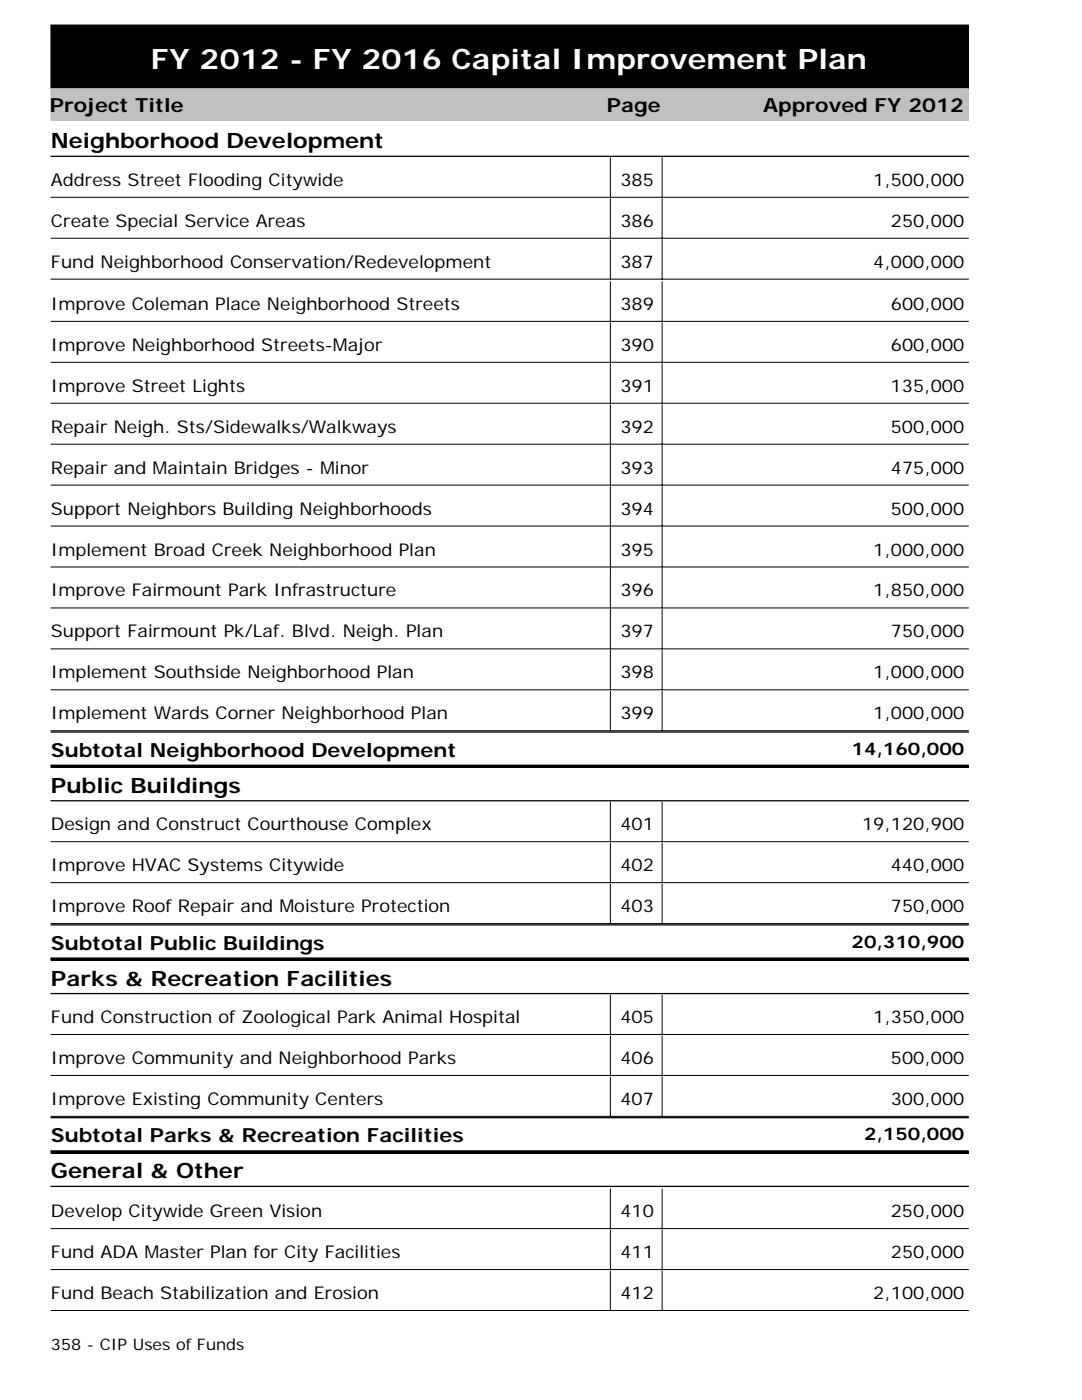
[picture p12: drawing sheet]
<svg xmlns="http://www.w3.org/2000/svg" width="216mm" height="279mm" viewBox="0 0 216 279" stroke-linecap="round" stroke-linejoin="round" font-family="sans-serif">
<defs><g id="words">
<text font-size="5.6" fill="#fff" x="30.1" y="13.8">FY 2012 - FY 2016 Capital Improvement Plan</text>
<g font-size="4.2">
<text x="10.2" y="29.6">Neighborhood Development</text>
<text x="10.2" y="158.2">Public Buildings</text>
<text x="10.2" y="196.7">Parks &amp; Recreation Facilities</text>
<text x="10.2" y="235.2">General &amp; Other</text>
</g>
<g font-size="3.9">
<text x="9.9" y="22.4">Project Title</text>
<text x="121.1" y="22.4">Page</text>
<text x="152.3" y="22.4">Approved FY 2012</text>
<text x="10.2" y="151">Subtotal Neighborhood Development</text>
<text x="10.2" y="189.5">Subtotal Public Buildings</text>
<text x="10.2" y="228">Subtotal Parks &amp; Recreation Facilities</text>
</g>
<g font-size="3.5">
<text x="10.2" y="37.1">Address Street Flooding Citywide</text>
<text x="123.8" y="37.1">385</text>
<text x="174.2" y="37.1">1,500,000</text>
<text x="10.2" y="45.3">Create Special Service Areas</text>
<text x="123.8" y="45.3">386</text>
<text x="177.7" y="45.3">250,000</text>
<text x="10.2" y="53.4">Fund Neighborhood Conservation/Redevelopment</text>
<text x="123.8" y="53.4">387</text>
<text x="174.2" y="53.4">4,000,000</text>
<text x="10.2" y="61.9">Improve Coleman Place Neighborhood Streets</text>
<text x="123.8" y="61.8">389</text>
<text x="177.8" y="61.9">600,000</text>
<text x="10.2" y="70">Improve Neighborhood Streets-Major</text>
<text x="123.8" y="70">390</text>
<text x="177.8" y="70">600,000</text>
<text x="10.2" y="78.2">Improve Street Lights</text>
<text x="123.8" y="78.2">391</text>
<text x="177.7" y="78.2">135,000</text>
<text x="10.2" y="86.4">Repair Neigh. Sts/Sidewalks/Walkways</text>
<text x="123.8" y="86.4">392</text>
<text x="177.7" y="86.4">500,000</text>
<text x="10.2" y="94.5">Repair and Maintain Bridges - Minor</text>
<text x="123.8" y="94.5">393</text>
<text x="177.8" y="94.5">475,000</text>
<text x="10.2" y="102.7">Support Neighbors Building Neighborhoods</text>
<text x="123.8" y="102.7">394</text>
<text x="177.7" y="102.7">500,000</text>
<text x="10.2" y="110.9">Implement Broad Creek Neighborhood Plan</text>
<text x="123.8" y="110.9">395</text>
<text x="174.2" y="110.9">1,000,000</text>
<text x="10.2" y="119">Improve Fairmount Park Infrastructure</text>
<text x="123.8" y="119">396</text>
<text x="174.3" y="119">1,850,000</text>
<text x="10.2" y="127.2">Support Fairmount Pk/Laf. Blvd. Neigh. Plan</text>
<text x="123.8" y="127.2">397</text>
<text x="177.8" y="127.2">750,000</text>
<text x="10.2" y="135.4">Implement Southside Neighborhood Plan</text>
<text x="123.8" y="135.4">398</text>
<text x="174.2" y="135.4">1,000,000</text>
<text x="10.2" y="143.6">Implement Wards Corner Neighborhood Plan</text>
<text x="123.8" y="143.6">399</text>
<text x="174.2" y="143.6">1,000,000</text>
<text x="169.9" y="150.6">14,160,000</text>
<text x="10.2" y="165.7">Design and Construct Courthouse Complex</text>
<text x="123.8" y="165.7">401</text>
<text x="172" y="165.7">19,120,900</text>
<text x="10.2" y="173.9">Improve HVAC Systems Citywide</text>
<text x="123.8" y="173.9">402</text>
<text x="177.7" y="173.9">440,000</text>
<text x="10.2" y="182">Improve Roof Repair and Moisture Protection</text>
<text x="123.8" y="182">403</text>
<text x="177.8" y="182">750,000</text>
<text x="169.9" y="189.1">20,310,900</text>
<text x="10.2" y="204.2">Fund Construction of Zoological Park Animal Hospital</text>
<text x="123.8" y="204.2">405</text>
<text x="174.3" y="204.2">1,350,000</text>
<text x="10.2" y="212.3">Improve Community and Neighborhood Parks</text>
<text x="123.8" y="212.3">406</text>
<text x="177.8" y="212.3">500,000</text>
<text x="10.2" y="220.5">Improve Existing Community Centers</text>
<text x="123.8" y="220.5">407</text>
<text x="177.7" y="220.5">300,000</text>
<text x="172.4" y="227.6">2,150,000</text>
<text x="10.2" y="242.9">Develop Citywide Green Vision</text>
<text x="123.8" y="242.9">410</text>
<text x="177.7" y="242.9">250,000</text>
<text x="10.2" y="251.1">Fund ADA Master Plan for City Facilities</text>
<text x="123.8" y="251.1">411</text>
<text x="177.8" y="251.1">250,000</text>
<text x="10.2" y="259.2">Fund Beach Stabilization and Erosion</text>
<text x="123.8" y="259.2">412</text>
<text x="174.2" y="259.2">2,100,000</text>
</g>
<text font-size="3.2" x="10.2" y="269.4">358 - CIP Uses of Funds</text>
</g></defs>
<path d="M10.2 5h183v12.7h-183z" fill="#000"/>
<path d="M10.2 5h183v12.7h-183z" fill="none" stroke="#000" stroke-width=".2"/>
<path d="M10.2 17.7h183v6.3h-183z" fill="#c0c0c0"/>
<path d="M10.2 17.7h183v6.3h-183z" fill="none" stroke="#c0c0c0" stroke-width=".2"/>
<path d="M10.2 31.2h183.1M10.2 146.1h183.1M10.2 159.8h183.1M10.2 184.6h183.1M10.2 198.3h183.1M10.2 223.1h183.1M10.2 236.8h183.1" fill="none" stroke="#000" stroke-width=".25"/>
<g fill="none" stroke="#000" stroke-width=".2">
<path d="M10.2 39.4h183.1M121.8 31.5v7.9M121.8 39.6v7.9M132.1 31.5v7.9M132.1 39.6v7.9M10.2 47.5h183.1M10.2 55.7h183.1M121.8 47.8v7.9M121.8 56.2v7.9M132.1 47.8v7.9M132.1 56.2v7.9M10.2 64.1h183.1"/>
<path d="M10.2 72.3h183.1M121.8 64.4v7.9M121.8 72.6v7.9M132.1 64.4v7.9M132.1 72.6v7.9M10.2 80.5h183.1M10.2 88.6h183.1M10.2 96.8h183.1M121.8 80.7v7.9M121.8 88.9v7.9M121.8 97.1v7.9M132.1 80.7v7.9"/>
<path d="M132.1 88.9v7.9M132.1 97.1v7.9M10.2 105h183.1M10.2 113.2h183.1M121.8 105.2v8M121.8 113.4v7.9M132.1 105.2v8M132.1 113.4v7.9M10.2 121.3h183.1M10.2 129.5h183.1M10.2 137.7h183.1M121.8 121.6v7.9"/>
<path d="M121.8 129.8v7.9M121.8 137.9v7.9M132.1 121.6v7.9M132.1 129.8v7.9M132.1 137.9v7.9M10.2 152.7h183v.5h-183zM10.2 145.8h183.1M10.2 168h183.1M10.2 176.1h183.1M121.8 160.1v7.9M121.8 168.2v7.9M121.8 176.4v7.9"/>
<path d="M132.1 160.1v7.9M132.1 168.2v7.9M132.1 176.4v7.9M10.2 191.2h183v.4h-183zM10.2 184.3h183.1M121.8 198.5v8M132.1 198.5v8M10.2 206.5h183.1M10.2 214.6h183.1M121.8 206.7v7.9M121.8 214.9v7.9M132.1 206.7v7.9"/>
<path d="M132.1 214.9v7.9M10.2 229.7h183v.4h-183zM10.2 222.8h183.1M121.8 237.3v7.9M132.1 237.3v7.9M10.2 245.2h183.1M10.2 253.4h183.1M121.8 245.4v8M121.8 253.6v7.9M132.1 245.4v8M132.1 253.6v7.9M10.2 261.5h183.1"/>
</g>
<path d="M10.2 153h183M10.2 191.4h183M10.2 229.9h183" fill="none" stroke="#000" stroke-width=".42"/>
<use href="#words"/>
</svg>
